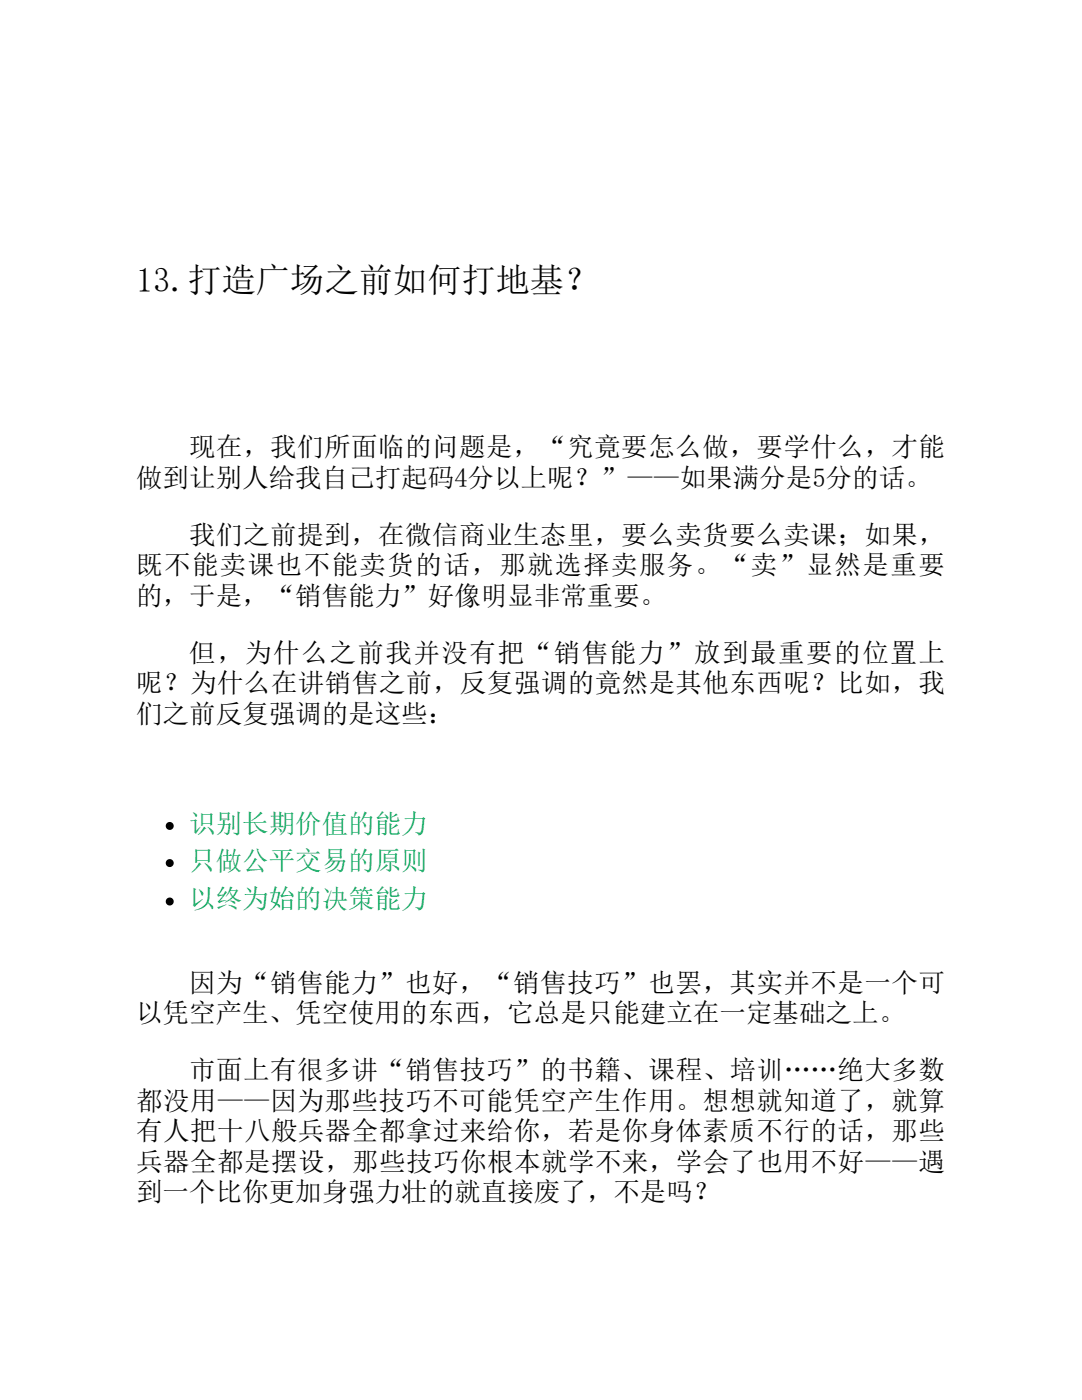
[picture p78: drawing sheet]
<svg xmlns="http://www.w3.org/2000/svg" width="216mm" height="279mm" viewBox="0 0 216 279" stroke-linecap="round" stroke-linejoin="round" font-family="sans-serif">
<defs><g id="words">
<text font-size="6.8" x="27.2" y="58.2">13.打造广场之前如何打地基？</text>
<g font-size="5.3">
<text x="37.7" y="91">现在，我们所面临的问题是，“究竟要怎么做，要学什么，才能</text>
<text x="27.2" y="97.1">做到让别人给我自己打起码4分以上呢？”——如果满分是5分的话。</text>
<text x="37.7" y="108.5">我们之前提到，在微信商业生态里，要么卖货要么卖课；如果，</text>
<text x="27.2" y="114.6">既不能卖课也不能卖货的话，那就选择卖服务。“卖”显然是重要</text>
<text x="27.2" y="120.7">的，于是，“销售能力”好像明显非常重要。</text>
<text x="37.7" y="132">但，为什么之前我并没有把“销售能力”放到最重要的位置上</text>
<text x="27.2" y="138.1">呢？为什么在讲销售之前，反复强调的竟然是其他东西呢？比如，我</text>
<text x="27.2" y="144.2">们之前反复强调的是这些：</text>
<text x="37.7" y="197.9">因为“销售能力”也好，“销售技巧”也罢，其实并不是一个可</text>
<text x="27.2" y="204">以凭空产生、凭空使用的东西，它总是只能建立在一定基础之上。</text>
<text x="37.7" y="215.4">市面上有很多讲“销售技巧”的书籍、课程、培训……绝大多数</text>
<text x="27.2" y="221.5">都没用——因为那些技巧不可能凭空产生作用。想想就知道了，就算</text>
<text x="27.2" y="227.5">有人把十八般兵器全都拿过来给你，若是你身体素质不行的话，那些</text>
<text x="27.2" y="233.6">兵器全都是摆设，那些技巧你根本就学不来，学会了也用不好——遇</text>
<text x="27.2" y="239.7">到一个比你更加身强力壮的就直接废了，不是吗？</text>
</g>
<g font-size="5.3" fill="#0aa85e">
<text x="37.7" y="166.2">识别长期价值的能力</text>
<text x="37.7" y="173.6">只做公平交易的原则</text>
<text x="37.7" y="181.2">以终为始的决策能力</text>
</g>
</g></defs>
<g fill="#000">
<circle cx="33.9" cy="164.8" r=".79"/>
<circle cx="33.9" cy="179.9" r=".79"/>
<circle cx="33.9" cy="172.2" r=".79"/>
</g>
<use href="#words"/>
</svg>
